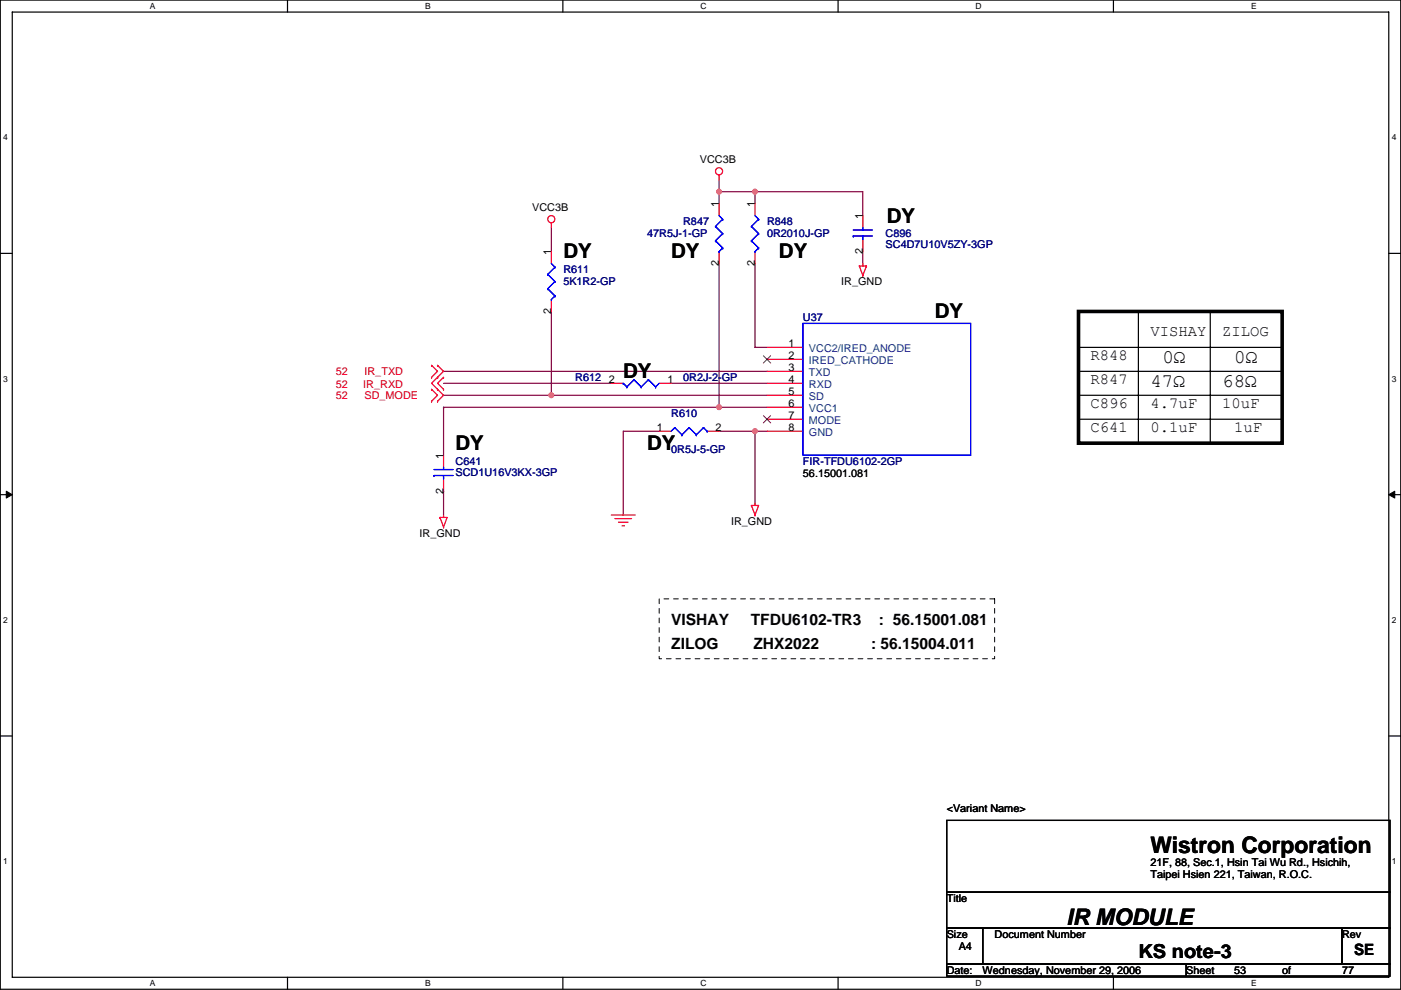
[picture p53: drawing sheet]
<svg xmlns="http://www.w3.org/2000/svg" width="297mm" height="210mm" viewBox="0 0 297 210" stroke-linecap="round" stroke-linejoin="round" font-family="sans-serif">
<defs><g id="words">
<g font-size="4.8">
<text x="243.9" y="181">Wistron Corporation</text>
<text x="226.1" y="196.2">IR MODULE</text>
</g>
<g font-size="4.3">
<text x="188" y="47.2">DY</text>
<text x="119.4" y="54.8">DY</text>
<text x="142.3" y="54.8">DY</text>
<text x="165.2" y="54.8">DY</text>
<text x="198.2" y="67.5">DY</text>
<text x="132.1" y="80.2">DY</text>
<text x="96.6" y="95.5">DY</text>
<text x="137.2" y="95.5">DY</text>
</g>
<g font-size="4.1">
<text x="246.4" y="76.9">0Ω</text>
<text x="261.7" y="76.9">0Ω</text>
<text x="243.9" y="82">47Ω</text>
<text x="259.1" y="82">68Ω</text>
<text x="241.4" y="203.2">KS note-3</text>
</g>
<g font-size="3.3">
<text x="243.9" y="71.2">VISHAY</text>
<text x="259.1" y="71.2">ZILOG</text>
<text x="231.2" y="76.3">R848</text>
<text x="231.2" y="81.4">R847</text>
<text x="231.2" y="86.5">C896</text>
<text x="243.9" y="86.5">4.7uF</text>
<text x="259.1" y="86.5">10uF</text>
<text x="231.2" y="91.6">C641</text>
<text x="243.9" y="91.6">0.1uF</text>
<text x="261.7" y="91.6">1uF</text>
<text x="142.3" y="132.6">VISHAY</text>
<text x="142.3" y="137.7">ZILOG</text>
<text x="159.2" y="132.6">TFDU6102-TR3</text>
<text x="159.7" y="137.7">ZHX2022</text>
<text x="184.7" y="137.7">: 56.15004.011</text>
<text x="186.3" y="132.6">: 56.15001.081</text>
<text x="287.1" y="202.5">SE</text>
</g>
<g font-size="2.3">
<text x="148.4" y="34.6">VCC3B</text>
<text x="112.8" y="44.7">VCC3B</text>
<text x="152.4" y="44" transform="rotate(-90 152.4 44)">1</text>
<text x="160.1" y="44" transform="rotate(-90 160.1 44)">1</text>
<text x="182.9" y="46.5" transform="rotate(-90 182.9 46.5)">1</text>
<text x="182.9" y="53.9" transform="rotate(-90 182.9 53.9)">2</text>
<text x="116.9" y="54.1" transform="rotate(-90 116.9 54.1)">1</text>
<text x="152.4" y="56.4" transform="rotate(-90 152.4 56.4)">2</text>
<text x="160.1" y="56.4" transform="rotate(-90 160.1 56.4)">2</text>
<text x="178.4" y="60.5">IR_GND</text>
<text x="116.9" y="66.6" transform="rotate(-90 116.9 66.6)">2</text>
<text x="167.2" y="73.7">1</text>
<text x="167.2" y="76.2">2</text>
<text x="129.1" y="81.3">2</text>
<text x="141.5" y="81.3">1</text>
<text x="167.2" y="78.7">3</text>
<text x="167.2" y="81.3">4</text>
<text x="167.2" y="83.8">5</text>
<text x="167.2" y="86.4">6</text>
<text x="167.2" y="88.9">7</text>
<text x="139.3" y="91.4">1</text>
<text x="151.7" y="91.4">2</text>
<text x="167.2" y="91.4">8</text>
<text x="94" y="97.3" transform="rotate(-90 94 97.3)">1</text>
<text x="170.2" y="101.1">56.15001.081</text>
<text x="94" y="104.7" transform="rotate(-90 94 104.7)">2</text>
<text x="89" y="113.8">IR_GND</text>
<text x="155" y="111.3">IR_GND</text>
<text x="200.7" y="172.3">&lt;Variant Name&gt;</text>
<text x="243.9" y="183.7">21F, 88, Sec.1, Hsin Tai Wu Rd., Hsichih,</text>
<text x="200.7" y="191.3">Title</text>
<text x="243.9" y="186.3">Taipei Hsien 221, Taiwan, R.O.C.</text>
<text x="200.7" y="198.9">Size</text>
<text x="203.3" y="201.5">A4</text>
<text x="210.9" y="198.9">Document Number</text>
<text x="284.5" y="198.9">Rev</text>
<text x="200.7" y="206.5">Date:</text>
<text x="208.3" y="206.5">Wednesday, November 29, 2006</text>
<text x="251.5" y="206.5">Sheet</text>
<text x="261.7" y="206.5">53</text>
<text x="271.8" y="206.5">of</text>
<text x="284.5" y="206.5">77</text>
</g>
<g font-size="2.3" fill="#000080">
<text x="144.8" y="47.8">R847</text>
<text x="162.6" y="47.8">R848</text>
<text x="137.2" y="50.3">47R5J-1-GP</text>
<text x="162.6" y="50.3">0R2010J-GP</text>
<text x="187.8" y="50.3">C896</text>
<text x="187.8" y="52.6">SC4D7U10V5ZY-3GP</text>
<text x="119.4" y="58">R611</text>
<text x="119.4" y="60.5">5K1R2-GP</text>
<text x="170.2" y="68.1">U37</text>
<text x="122" y="80.8">R612</text>
<text x="144.8" y="80.8">0R2J-2-GP</text>
<text x="142.3" y="88.4">R610</text>
<text x="96.6" y="98.6">C641</text>
<text x="96.6" y="100.9">SCD1U16V3KX-3GP</text>
<text x="142.3" y="96.1">0R5J-5-GP</text>
<text x="170.2" y="98.6">FIR-TFDU6102-2GP</text>
</g>
<g font-size="2.3" fill="#004080">
<text x="171.5" y="74.7">VCC2/IRED_ANODE</text>
<text x="171.5" y="77.3">IRED_CATHODE</text>
<text x="171.5" y="79.8">TXD</text>
<text x="171.5" y="82.3">RXD</text>
<text x="171.5" y="84.9">SD</text>
<text x="171.5" y="87.4">VCC1</text>
<text x="171.5" y="90">MODE</text>
<text x="171.5" y="92.5">GND</text>
</g>
<g font-size="2.3" fill="#f00">
<text x="71.2" y="79.5">52</text>
<text x="71.2" y="82.3">52</text>
<text x="77" y="82.3">IR_RXD</text>
<text x="77.3" y="79.5">IR_TXD</text>
<text x="71.2" y="84.6">52</text>
<text x="77.3" y="84.6">SD_MODE</text>
</g>
<g font-size="1.8">
<text x="31.8" y="1.9">A</text>
<text x="90.1" y="1.9">B</text>
<text x="148.5" y="1.9">C</text>
<text x="206.9" y="1.9">D</text>
<text x="265.2" y="1.9">E</text>
<text x=".7" y="29.8">4</text>
<text x="295.1" y="29.8">4</text>
<text x=".7" y="81">3</text>
<text x="295.1" y="81">3</text>
<text x=".7" y="132.1">2</text>
<text x="295.1" y="132.1">2</text>
<text x=".7" y="183.3">1</text>
<text x="295.1" y="183.3">1</text>
<text x="31.8" y="209.2">A</text>
<text x="90.1" y="209.2">B</text>
<text x="148.5" y="209.2">C</text>
<text x="206.9" y="209.2">D</text>
<text x="265.2" y="209.2">E</text>
</g>
</g></defs>
<path d="M.1 0h296.9v209.8h-296.9zM2.6 2.6h291.8v204.7h-291.8z" fill="none" stroke="#000" stroke-width=".25"/>
<g fill="#fff">
<path d="M31.8 .3h1.2v2h-1.2z"/>
<path d="M31.8 207.5h1.2v2.1h-1.2z"/>
</g>
<path d="M61 0v2.6M61 207.3v2.5" fill="none" stroke="#000" stroke-width=".25"/>
<g fill="#fff">
<path d="M90.1 .3h1.2v2h-1.2z"/>
<path d="M90.1 207.5h1.2v2.1h-1.2z"/>
</g>
<path d="M119.3 0v2.6M119.3 207.3v2.5" fill="none" stroke="#000" stroke-width=".25"/>
<g fill="#fff">
<path d="M148.5 .3h1.3v2h-1.3z"/>
<path d="M148.5 207.5h1.3v2.1h-1.3z"/>
</g>
<path d="M177.7 0v2.6M177.7 207.3v2.5" fill="none" stroke="#000" stroke-width=".25"/>
<g fill="#fff">
<path d="M206.9 .3h1.2v2h-1.2z"/>
<path d="M206.9 207.5h1.2v2.1h-1.2z"/>
</g>
<path d="M236.1 0v2.6M236.1 207.3v2.5" fill="none" stroke="#000" stroke-width=".25"/>
<g fill="#fff">
<path d="M265.2 .3h1.2v2h-1.2z"/>
<path d="M265.2 207.5h1.2v2.1h-1.2z"/>
<path d="M.7 28.2h1v2h-1z"/>
<path d="M295.1 28.2h1v2h-1z"/>
<path d="M.7 79.3h1v2.1h-1z"/>
<path d="M295.1 79.3h1v2.1h-1z"/>
</g>
<path d="M.1 53.7h2.5M294.4 53.7h2.6" fill="none" stroke="#000" stroke-width=".25"/>
<g fill="#fff">
<path d="M.7 130.5h1v2h-1z"/>
<path d="M295.1 130.5h1v2h-1z"/>
</g>
<path d="M.1 104.9h2.5M294.4 104.9h2.6" fill="none" stroke="#000" stroke-width=".25"/>
<path d="M1.3 104.2l1.3 .7-1.3 .7zM294.4 104.9l1.3-.7v1.4z" fill="#000" stroke="#000" stroke-width=".21"/>
<g fill="#fff">
<path d="M.7 181.7h1v2h-1z"/>
<path d="M295.1 181.7h1v2h-1z"/>
</g>
<g fill="none" stroke="#000" stroke-width=".25">
<path d="M228.7 73.7h43.1M228.7 78.8h43.1M241.4 66.1v27.9M256.6 66.1v27.9M228.7 83.8h43.1M228.7 88.9h43.1M271.8 88.9h.1M.1 156.1h2.5M294.4 156.1h2.6M200.7 174h94v15.3h-94zM200.7 189.3h94v7.6h-94zM200.7 196.9h7.6v7.6h-7.6z"/>
<path d="M208.3 196.9h76.2v7.6h-76.2zM284.5 196.9h10.2v7.6h-10.2zM200.7 204.5h50.8v2.5h-50.8zM251.5 204.5h43.2v2.5h-43.2z"/>
</g>
<g fill="none" stroke="#800040" stroke-width=".25">
<path d="M152.5 38.1v2.6M116.9 48.3v5.1M152.5 40.7h30.4v5M152.5 40.7v2.5M152.5 55.9v30.5M152.5 40.7h.1M160.1 55.9v17.8h2.5M160.1 40.7v2.5M160.1 40.7h.1M182.9 53.4v2.5M94 78.8h68.6M116.9 66.1h.1"/>
<path d="M116.9 66.1v17.7M94 81.3h35.6M94 83.8h22.9M94 86.4h.1M94 86.4v10.1M94 86.4h58.5M116.9 83.8h45.7M139.8 91.5h-7.7v17.7M142.3 81.3h20.3M152.5 86.4h10.1M152.5 91.5h7.6M160.1 91.5v15.2"/>
<path d="M160.1 91.5h.1M160.1 91.5h2.5M94 104.2h.1M94 104.2v5"/>
</g>
<g fill="#f0f" stroke="#f0f" stroke-width=".25">
<circle cx="116.9" cy="83.8" r=".5"/>
<circle cx="160.1" cy="40.6" r=".5"/>
<circle cx="160.1" cy="91.4" r=".5"/>
<circle cx="152.4" cy="40.6" r=".5"/>
<circle cx="152.4" cy="86.4" r=".5"/>
</g>
<g fill="none" stroke="#f00" stroke-width=".25">
<path d="M152.5 37.1v1M116.9 47.3v1M116.9 53.4v2.5M152.5 43.2v2.5M152.5 53.4v2.5M160.1 43.2v2.5M160.1 53.4v2.5M182.9 55.9v.5M182.9 58.4h.1M182.9 45.7v2.6M182.9 50.8v2.6M183.7 56.4h-1.5l.7 2"/>
<path d="M183.7 56.4h.1M183.7 56.4l-.8 2M91.5 77.5h.1M91.5 77.5l1.3 1.3-1.3 1.2M92.8 77.5h.1M92.8 77.5l1.2 1.3-2.5 2.5 2.5 2.5-1.2 1.3M116.9 63.5v2.6M162.6 73.7h7.6M162.6 76.2h7.6M162.6 78.8h7.6M91.5 80h.1M91.5 85.1h.1"/>
<path d="M91.5 82.6h.1M91.5 82.6l1.3 1.2-1.3 1.3M92.8 80h.1M92.8 82.6h.1M92.8 85.1h.1M94 80h.1M94 82.6h.1M94 80l-1.2 1.3 1.2 1.3M94 96.5v2.6M129.6 81.3h2.5M139.8 91.5h2.5M139.8 81.3h2.5"/>
<path d="M149.9 91.5h2.6M162.6 91.5h7.6M162.6 81.3h7.6M162.6 83.8h7.6M162.6 86.4h7.6M162.6 88.9h7.6M93.3 109.7h1.5l-.8 2.1M93.3 109.7h.1M93.3 109.7l.7 2.1M94 109.2v.5M94 111.8h.1M94 101.6v2.6"/>
<path d="M129.6 109.2h5.1M130.4 110h3.5M131.1 110.8h2.1M131.9 111.5h.5M159.3 107.2h1.5l-.7 2M159.3 107.2h.1M159.3 107.2l.8 2M160.1 106.7v.5M160.1 109.2h.1"/>
<circle cx="152.4" cy="36.3" r=".76"/>
<circle cx="116.9" cy="46.5" r=".76"/>
</g>
<path d="M228.7 66.1h43.1v27.9h-43.1z" fill="none" stroke="#000" stroke-width=".76"/>
<path d="M139.8 127h71.1v12.7h-71.1z" fill="none" stroke="#000" stroke-width=".21" stroke-dasharray="1 1 1 1 1 1 1 1"/>
<g fill="none" stroke="#00f" stroke-width=".25">
<path d="M116.1 58.2h.1M116.1 58.2l1.6 1.5M116.9 55.9l.8 .8M117.7 56.7h.1M117.7 59.7h.1M117.7 56.7l-1.6 1.5M117.7 59.7l-1.6 1.5M151.7 48h.1M151.7 51.1h.1M151.7 48l1.5 1.6M151.7 51.1l1.5 1.5M152.5 53.4h.1"/>
<path d="M152.5 45.7l.7 .8M153.2 46.5h.1M153.2 49.6h.1M153.2 52.6h.1M153.2 46.5l-1.5 1.5M153.2 49.6l-1.5 1.5M153.2 52.6l-.7 .8M159.3 48h.1M159.3 51.1h.1M159.3 48l1.5 1.6M159.3 51.1l1.5 1.5M160.1 53.4h.1"/>
<path d="M160.1 45.7l.7 .8M160.8 46.5h.1M160.8 49.6h.1M160.8 52.6h.1M160.8 46.5l-1.5 1.5M160.8 49.6l-1.5 1.5M160.8 52.6l-.7 .8M180.9 48.8h4.1M180.9 50.1h.1M180.9 50.1h4.1M182.9 48.3v.5M182.9 50.1v.7"/>
<path d="M116.1 61.2h.1M116.1 61.2l1.6 1.6M116.9 63.5h.1M117.7 62.8h.1M117.7 62.8l-.8 .7M170.2 68.6h35.6v27.9h-35.6zM92 99.6h4.1M94 99.1v.5M132.1 81.3h.1M132.1 81.3l.8 .8M132.9 82.1h.1M134.4 80.5h.1"/>
<path d="M134.4 80.5l1.6 1.6M134.4 80.5l-1.5 1.6M136 82.1h.1M137.5 80.5h.1M137.5 80.5l1.5 1.6M137.5 80.5l-1.5 1.6M139 82.1h.1M139.8 81.3l-.8 .8M143.1 90.7h.1M143.1 90.7l-.8 .8M143.1 90.7l1.5 1.5M144.6 92.2h.1"/>
<path d="M146.1 90.7h.1M146.1 90.7l-1.5 1.5M146.1 90.7l1.5 1.5M147.6 92.2h.1M149.2 90.7h.1M149.2 90.7l-1.6 1.5M149.2 90.7l.7 .8M149.9 91.5h.1M92 100.9h.1M92 100.9h4.1M94 100.9v.7"/>
</g>
<path d="M161.9 75.5l1.5 1.5M163.4 75.5l-1.6 1.5M161.9 88.2l1.5 1.5M163.4 88.2l-1.6 1.5" fill="none" stroke="#804000" stroke-width=".21"/>
<use href="#words"/>
</svg>
